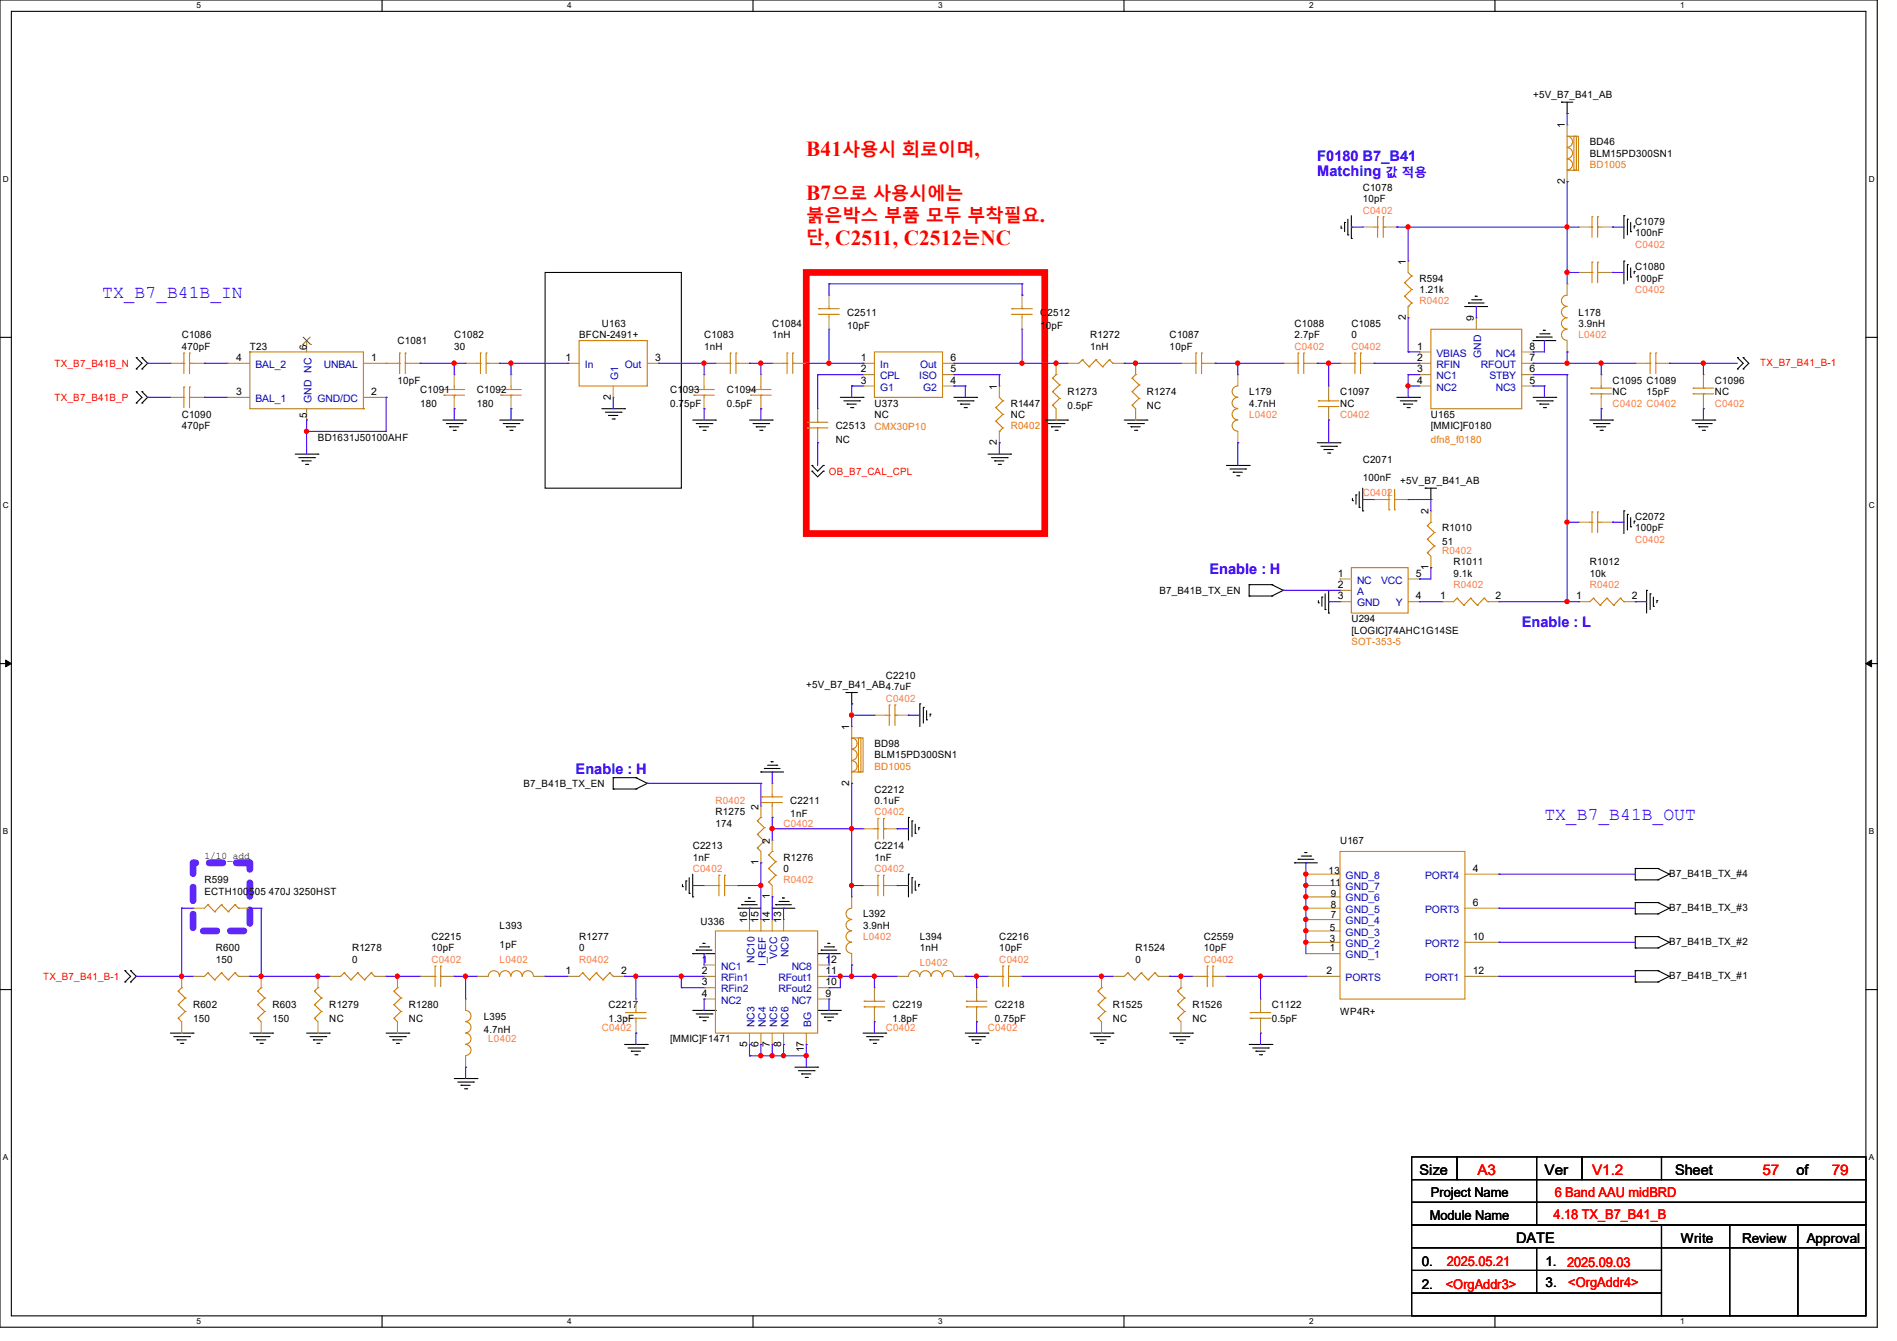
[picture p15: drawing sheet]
<svg xmlns="http://www.w3.org/2000/svg" width="297mm" height="210mm" viewBox="0 0 297 210" stroke-linecap="round" stroke-linejoin="round" font-family="sans-serif">
<defs><g id="words">
<g font-size="3.3" fill="#f00">
<text x="126.2" y="24.4">B41</text>
<text x="152.6" y="24.4">,</text>
<text x="126.2" y="31.4">B7</text>
<text x="162.8" y="34.8">.</text>
<text x="129.1" y="38.3">, C2511, C2512</text>
<text x="153.5" y="38.3">NC</text>
</g>
<g font-size="2.8" fill="#f00">
<text x="131.9" y="24.4">사용시 회로이며</text>
<text x="126.2" y="34.8">붉은박스 부품 모두 부착필요</text>
<text x="130.2" y="31.3">으로 사용시에는</text>
<text x="126.2" y="38.3">단</text>
<text x="150.7" y="38.3">는</text>
</g>
<g font-size="2.8" fill="#00f">
<text x="16" y="46.7">TX_B7_B41B_IN</text>
<text x="241.8" y="128.5">TX_B7_B41B_OUT</text>
</g>
<g font-size="2.3" fill="#00f">
<text x="206.2" y="25.2">F0180 B7_B41</text>
<text x="206.2" y="27.6">Matching</text>
<text x="189.4" y="90">Enable : H</text>
<text x="238.3" y="98.1">Enable : L</text>
<text x="90.1" y="121.2">Enable : H</text>
</g>
<g font-size="2.3">
<text x="222.2" y="184">Size</text>
<text x="241.8" y="184">Ver</text>
<text x="262.3" y="184">Sheet</text>
<text x="281.3" y="184">of</text>
<text x="237.4" y="194.6">DATE</text>
</g>
<g font-size="2.3" fill="#f00">
<text x="231.3" y="184">A3</text>
<text x="249.3" y="184">V1.2</text>
<text x="275.9" y="184">57</text>
<text x="286.8" y="184">79</text>
</g>
<g font-size="2.1">
<text x="223.9" y="191.1">Module Name</text>
<text x="224" y="187.4">Project Name</text>
<text x="263.1" y="194.7">Write</text>
<text x="272.7" y="194.7">Review</text>
<text x="282.9" y="194.7">Approval</text>
<text x="222.6" y="198.2">0.</text>
<text x="222.6" y="201.8">2.</text>
<text x="242" y="198.2">1.</text>
<text x="242" y="201.6">3.</text>
</g>
<g font-size="2.1" fill="#f00">
<text x="243.2" y="191">4.18 TX_B7_B41_B</text>
<text x="243.4" y="187.4">6 Band AAU midBRD</text>
<text x="226.4" y="201.8">&lt;OrgAddr3&gt;</text>
<text x="226.5" y="198.2">2025.05.21</text>
<text x="245.4" y="198.4">2025.09.03</text>
<text x="245.5" y="201.6">&lt;OrgAddr4&gt;</text>
</g>
<text font-size="1.9" fill="#00f" x="216.9" y="27.6">값 적용</text>
<g font-size="1.6">
<text x="240" y="15.3">+5V_B7_B41_AB</text>
<text x="245" y="20.1" transform="rotate(-90 245 20.1)">1</text>
<text x="248.9" y="22.8">BD46</text>
<text x="213.4" y="29.9">C1078</text>
<text x="245" y="28.8" transform="rotate(-90 245 28.8)">2</text>
<text x="248.9" y="24.6">BLM15PD300SN1</text>
<text x="213.4" y="31.7">10pF</text>
<text x="256" y="35.2">C1079</text>
<text x="220.1" y="41.4" transform="rotate(-90 220.1 41.4)">1</text>
<text x="256" y="37">100nF</text>
<text x="222.2" y="44.1">R594</text>
<text x="222.2" y="45.9">1.21k</text>
<text x="256" y="42.3">C1080</text>
<text x="256" y="44.1">100pF</text>
<text x="28.4" y="53">C1086</text>
<text x="62.2" y="53.9">C1081</text>
<text x="71.1" y="53">C1082</text>
<text x="90.7" y="53">BFCN-2491+</text>
<text x="94.2" y="51.2">U163</text>
<text x="110.2" y="53">C1083</text>
<text x="120.9" y="51.2">C1084</text>
<text x="120.9" y="53">1nH</text>
<text x="132.6" y="49.4">C2511</text>
<text x="132.6" y="51.6">10pF</text>
<text x="162.9" y="49.4">C2512</text>
<text x="162.9" y="51.6">10pF</text>
<text x="170.7" y="53">R1272</text>
<text x="183.1" y="53">C1087</text>
<text x="202.7" y="51.2">C1088</text>
<text x="202.7" y="53">2.7pF</text>
<text x="211.6" y="51.2">C1085</text>
<text x="211.6" y="53">0</text>
<text x="220.1" y="50.1" transform="rotate(-90 220.1 50.1)">2</text>
<text x="230.8" y="50.3" transform="rotate(-90 230.8 50.3)">9</text>
<text x="247.1" y="49.4">L178</text>
<text x="247.1" y="51.2">3.9nH</text>
<text x="28.4" y="54.8">470pF</text>
<text x="37" y="56.5">4</text>
<text x="39.1" y="54.8">T23</text>
<text x="48" y="54.8" transform="rotate(-90 48 54.8)">6</text>
<text x="58.1" y="56.5">1</text>
<text x="71.1" y="54.8">30</text>
<text x="88.6" y="56.5">1</text>
<text x="102.6" y="56.5">3</text>
<text x="110.2" y="54.8">1nH</text>
<text x="134.8" y="56.5">1</text>
<text x="134.8" y="58.3">2</text>
<text x="148.8" y="58.3">5</text>
<text x="148.8" y="56.5">6</text>
<text x="170.7" y="54.8">1nH</text>
<text x="183.1" y="54.8">10pF</text>
<text x="221.9" y="54.7">1</text>
<text x="221.9" y="56.5">2</text>
<text x="221.9" y="58.3">3</text>
<text x="239.5" y="58.3">6</text>
<text x="239.5" y="56.5">7</text>
<text x="239.5" y="54.7">8</text>
<text x="28.4" y="65.4">C1090</text>
<text x="37" y="61.8">3</text>
<text x="48" y="65.4" transform="rotate(-90 48 65.4)">5</text>
<text x="58.1" y="61.8">2</text>
<text x="62.2" y="60.1">10pF</text>
<text x="65.8" y="61.6">C1091</text>
<text x="65.8" y="63.7">180</text>
<text x="74.7" y="61.6">C1092</text>
<text x="74.7" y="63.7">180</text>
<text x="95.6" y="62.6" transform="rotate(-90 95.6 62.6)">2</text>
<text x="104.9" y="61.6">C1093</text>
<text x="104.9" y="63.7">0.75pF</text>
<text x="113.8" y="61.6">C1094</text>
<text x="113.8" y="63.7">0.5pF</text>
<text x="134.8" y="60.1">3</text>
<text x="136.9" y="63.7">U373</text>
<text x="136.9" y="65.4">NC</text>
<text x="148.8" y="60.1">4</text>
<text x="156.1" y="61" transform="rotate(-90 156.1 61)">1</text>
<text x="158.2" y="63.7">R1447</text>
<text x="158.2" y="65.4">NC</text>
<text x="167.1" y="61.9">R1273</text>
<text x="167.1" y="64">0.5pF</text>
<text x="179.6" y="61.9">R1274</text>
<text x="179.6" y="64">NC</text>
<text x="195.6" y="61.9">L179</text>
<text x="195.6" y="63.7">4.7nH</text>
<text x="209.8" y="61.9">C1097</text>
<text x="209.8" y="63.7">NC</text>
<text x="221.9" y="60.1">4</text>
<text x="224" y="65.4">U165</text>
<text x="239.5" y="60.1">5</text>
<text x="252.5" y="60.1">C1095 C1089</text>
<text x="252.5" y="61.9">NC</text>
<text x="257.8" y="61.9">15pF</text>
<text x="268.5" y="60.1">C1096</text>
<text x="268.5" y="61.9">NC</text>
<text x="28.4" y="67.2">470pF</text>
<text x="49.8" y="69">BD1631J50100AHF</text>
<text x="130.9" y="67.2">C2513</text>
<text x="130.9" y="69.3">NC</text>
<text x="156.1" y="69.7" transform="rotate(-90 156.1 69.7)">2</text>
<text x="224" y="67.2">[MMIC]F0180</text>
<text x="213.4" y="72.6">C2071</text>
<text x="213.4" y="75.4">100nF</text>
<text x="219.2" y="75.8">+5V_B7_B41_AB</text>
<text x="223.7" y="80.6" transform="rotate(-90 223.7 80.6)">2</text>
<text x="225.8" y="83.2">R1010</text>
<text x="256" y="81.4">C2072</text>
<text x="256" y="83.2">100pF</text>
<text x="223.7" y="89.2" transform="rotate(-90 223.7 89.2)">1</text>
<text x="225.8" y="85.3">51</text>
<text x="227.6" y="88.6">R1011</text>
<text x="248.9" y="88.6">R1012</text>
<text x="181.5" y="93">B7_B41B_TX_EN</text>
<text x="209.5" y="90.3">1</text>
<text x="209.5" y="92.1">2</text>
<text x="209.5" y="93.9">3</text>
<text x="221.7" y="93.9">4</text>
<text x="221.7" y="90.3">5</text>
<text x="225.5" y="93.9">1</text>
<text x="227.6" y="90.3">9.1k</text>
<text x="234.1" y="93.9">2</text>
<text x="246.8" y="93.9">1</text>
<text x="248.9" y="90.3">10k</text>
<text x="255.5" y="93.9">2</text>
<text x="211.6" y="97.4">U294</text>
<text x="211.6" y="99.2">[LOGIC]74AHC1G14SE</text>
<text x="126.2" y="107.8">+5V_B7_B41_AB4.7uF</text>
<text x="138.7" y="106.3">C2210</text>
<text x="133" y="114.3" transform="rotate(-90 133 114.3)">1</text>
<text x="136.9" y="117">BD98</text>
<text x="136.9" y="118.8">BLM15PD300SN1</text>
<text x="82" y="123.2">B7_B41B_TX_EN</text>
<text x="123.7" y="125.9">C2211</text>
<text x="133" y="123" transform="rotate(-90 133 123)">2</text>
<text x="136.9" y="124.1">C2212</text>
<text x="136.9" y="125.9">0.1uF</text>
<text x="112" y="127.7">R1275</text>
<text x="112" y="129.5">174</text>
<text x="118.7" y="126.8" transform="rotate(-90 118.7 126.8)">2</text>
<text x="123.7" y="128">1nF</text>
<text x="32" y="134.6">1/10_add</text>
<text x="108.5" y="133">C2213</text>
<text x="108.5" y="134.8">1nF</text>
<text x="118.7" y="135.5" transform="rotate(-90 118.7 135.5)">1</text>
<text x="120.5" y="132.1" transform="rotate(-90 120.5 132.1)">2</text>
<text x="122.7" y="134.8">R1276</text>
<text x="122.7" y="136.6">0</text>
<text x="136.9" y="133">C2214</text>
<text x="136.9" y="134.8">1nF</text>
<text x="208" y="136.9">13</text>
<text x="209.8" y="132.1">U167</text>
<text x="230.6" y="136.5">4</text>
<text x="261.4" y="137.3">B7_B41B_TX_#4</text>
<text x="32" y="138.3">R599</text>
<text x="32" y="140.1">ECTH100505 470J 3250HST</text>
<text x="120.5" y="140.8" transform="rotate(-90 120.5 140.8)">1</text>
<text x="135.1" y="143.7">L392</text>
<text x="208.2" y="138.7">11</text>
<text x="208.4" y="143.8">7</text>
<text x="208.4" y="142.2">8</text>
<text x="208.4" y="140.5">9</text>
<text x="230.6" y="141.9">6</text>
<text x="261.4" y="142.6">B7_B41B_TX_#3</text>
<text x="33.8" y="149">R600</text>
<text x="55.1" y="149">R1278</text>
<text x="67.6" y="147.2">C2215</text>
<text x="67.6" y="149">10pF</text>
<text x="78.2" y="145.5">L393</text>
<text x="78.2" y="148.5">1pF</text>
<text x="90.7" y="147.2">R1277</text>
<text x="90.7" y="149">0</text>
<text x="109.7" y="144.9">U336</text>
<text x="117" y="144.6" transform="rotate(-90 117 144.6)">16</text>
<text x="118.7" y="144.6" transform="rotate(-90 118.7 144.6)">15</text>
<text x="120.5" y="144.6" transform="rotate(-90 120.5 144.6)">14</text>
<text x="122.3" y="144.6" transform="rotate(-90 122.3 144.6)">13</text>
<text x="135.1" y="145.5">3.9nH</text>
<text x="144" y="147.2">L394</text>
<text x="144" y="149">1nH</text>
<text x="156.5" y="147.2">C2216</text>
<text x="156.5" y="149">10pF</text>
<text x="177.8" y="149">R1524</text>
<text x="188.5" y="147.2">C2559</text>
<text x="188.5" y="149">10pF</text>
<text x="208.2" y="149">1</text>
<text x="208.2" y="147.6">3</text>
<text x="208.2" y="145.8">5</text>
<text x="230.6" y="147.2">10</text>
<text x="261.4" y="148">B7_B41B_TX_#2</text>
<text x="33.8" y="150.8">150</text>
<text x="55.1" y="150.8">0</text>
<text x="88.6" y="152.5">1</text>
<text x="97.2" y="152.5">2</text>
<text x="109.9" y="150.8">1</text>
<text x="109.9" y="152.5">2</text>
<text x="109.9" y="154.3">3</text>
<text x="129.2" y="152.5">11</text>
<text x="129.2" y="154.3">10</text>
<text x="129.2" y="150.8">12</text>
<text x="177.8" y="150.8">0</text>
<text x="207.7" y="152.5">2</text>
<text x="230.6" y="152.5">12</text>
<text x="261.4" y="153.3">B7_B41B_TX_#1</text>
<text x="30.2" y="157.9">R602</text>
<text x="30.2" y="160">150</text>
<text x="42.7" y="157.9">R603</text>
<text x="42.7" y="160">150</text>
<text x="51.6" y="157.9">R1279</text>
<text x="51.6" y="160">NC</text>
<text x="64" y="157.9">R1280</text>
<text x="64" y="160">NC</text>
<text x="75.7" y="159.7">L395</text>
<text x="75.7" y="161.8">4.7nH</text>
<text x="95.3" y="157.9">C2217</text>
<text x="95.3" y="160">1.3pF</text>
<text x="109.9" y="156.1">4</text>
<text x="129.2" y="156.1">9</text>
<text x="139.7" y="157.9">C2219</text>
<text x="139.7" y="160">1.8pF</text>
<text x="155.7" y="157.9">C2218</text>
<text x="155.7" y="160">0.75pF</text>
<text x="174.2" y="157.9">R1525</text>
<text x="174.2" y="160">NC</text>
<text x="186.7" y="157.9">R1526</text>
<text x="186.7" y="160">NC</text>
<text x="199.1" y="157.9">C1122</text>
<text x="199.1" y="160">0.5pF</text>
<text x="209.8" y="159">WP4R+</text>
<text x="104.9" y="163.2">[MMIC]F1471</text>
<text x="117" y="163.9" transform="rotate(-90 117 163.9)">5</text>
<text x="118.7" y="163.9" transform="rotate(-90 118.7 163.9)">6</text>
<text x="120.5" y="163.9" transform="rotate(-90 120.5 163.9)">7</text>
<text x="122.3" y="163.9" transform="rotate(-90 122.3 163.9)">8</text>
<text x="125.9" y="164.8" transform="rotate(-90 125.9 164.8)">17</text>
</g>
<g font-size="1.6" fill="#ff8000">
<text x="248.9" y="26.3">BD1005</text>
<text x="136.9" y="67.4">CMX30P10</text>
<text x="158.2" y="67.2">R0402</text>
<text x="224" y="69.3">dfn8_f0180</text>
<text x="211.6" y="101">SOT-353-5</text>
<text x="136.9" y="120.6">BD1005</text>
</g>
<g font-size="1.6" fill="#ff8040">
<text x="213.4" y="33.4">C0402</text>
<text x="256" y="38.8">C0402</text>
<text x="222.2" y="47.7">R0402</text>
<text x="256" y="45.9">C0402</text>
<text x="247.1" y="53">L0402</text>
<text x="202.7" y="54.8">C0402</text>
<text x="211.6" y="54.8">C0402</text>
<text x="195.6" y="65.4">L0402</text>
<text x="209.8" y="65.4">C0402</text>
<text x="252.5" y="63.7">C0402 C0402</text>
<text x="268.5" y="63.7">C0402</text>
<text x="213.4" y="77.7">C0402</text>
<text x="225.8" y="86.8">R0402</text>
<text x="256" y="85">C0402</text>
<text x="227.6" y="92.1">R0402</text>
<text x="248.9" y="92.1">R0402</text>
<text x="138.7" y="109.9">C0402</text>
<text x="112" y="125.9">R0402</text>
<text x="122.7" y="129.5">C0402</text>
<text x="136.9" y="127.7">C0402</text>
<text x="108.5" y="136.6">C0402</text>
<text x="136.9" y="136.6">C0402</text>
<text x="122.7" y="138.3">R0402</text>
<text x="135.1" y="147.2">L0402</text>
<text x="67.6" y="150.8">C0402</text>
<text x="78.2" y="150.8">L0402</text>
<text x="90.7" y="150.8">R0402</text>
<text x="144" y="151.3">L0402</text>
<text x="156.5" y="150.8">C0402</text>
<text x="188.5" y="150.8">C0402</text>
<text x="94.2" y="161.5">C0402</text>
<text x="138.7" y="161.5">C0402</text>
<text x="154.7" y="161.5">C0402</text>
<text x="76.5" y="163.2">L0402</text>
</g>
<g font-size="1.6" fill="#f00">
<text x="8.6" y="57.4">TX_B7_B41B_N</text>
<text x="275.6" y="57.3">TX_B7_B41_B-1</text>
<text x="8.6" y="62.8">TX_B7_B41B_P</text>
<text x="129.8" y="74.3">OB_B7_CAL_CPL</text>
<text x="6.8" y="153.5">TX_B7_B41_B-1</text>
</g>
<g font-size="1.6" fill="#00c">
<text x="40" y="57.6">BAL_2</text>
<text x="50.7" y="57.6">UNBAL</text>
<text x="91.6" y="57.6">In</text>
<text x="96.8" y="59.6" transform="rotate(-90 96.8 59.6)">G1</text>
<text x="97.8" y="57.6">Out</text>
<text x="137.8" y="57.6">In</text>
<text x="137.8" y="59.4">CPL</text>
<text x="143.9" y="59.4">ISO</text>
<text x="144.1" y="57.6">Out</text>
<text x="224.9" y="55.8">VBIAS</text>
<text x="224.9" y="57.6">RFIN</text>
<text x="224.9" y="59.4">NC1</text>
<text x="231.9" y="57.6">RFOUT</text>
<text x="231.9" y="56.1" transform="rotate(-90 231.9 56.1)">GND</text>
<text x="233.2" y="59.4">STBY</text>
<text x="234.2" y="55.8">NC4</text>
<text x="40" y="63">BAL_1</text>
<text x="48.8" y="63.1" transform="rotate(-90 48.8 63.1)">GND NC</text>
<text x="49.7" y="63">GND/DC</text>
<text x="137.8" y="61.2">G1</text>
<text x="144.5" y="61.2">G2</text>
<text x="224.9" y="61.2">NC2</text>
<text x="234.2" y="61.2">NC3</text>
<text x="212.5" y="91.4">NC</text>
<text x="212.5" y="93.2">A</text>
<text x="212.5" y="95">GND</text>
<text x="216.2" y="91.4">VCC</text>
<text x="218.5" y="95">Y</text>
<text x="210.7" y="137.6">GND_8</text>
<text x="223.1" y="137.6">PORT4</text>
<text x="210.7" y="143">GND_5</text>
<text x="210.7" y="141.2">GND_6</text>
<text x="210.7" y="139.4">GND_7</text>
<text x="223.1" y="143">PORT3</text>
<text x="123.4" y="149.9" transform="rotate(-90 123.4 149.9)">NC9</text>
<text x="210.7" y="148.3">GND_2</text>
<text x="210.7" y="146.5">GND_3</text>
<text x="210.7" y="144.7">GND_4</text>
<text x="223.1" y="148.3">PORT2</text>
<text x="112.9" y="151.9">NC1</text>
<text x="112.9" y="153.6">RFin1</text>
<text x="112.9" y="155.4">RFin2</text>
<text x="118.1" y="150.8" transform="rotate(-90 118.1 150.8)">NC10</text>
<text x="119.9" y="151.3" transform="rotate(-90 119.9 151.3)">I_REF</text>
<text x="121.7" y="150.2" transform="rotate(-90 121.7 150.2)">VCC</text>
<text x="121.9" y="153.6">RFout1</text>
<text x="121.9" y="155.4">RFout2</text>
<text x="124" y="151.9">NC8</text>
<text x="210.7" y="150.1">GND_1</text>
<text x="210.7" y="153.6">PORTS</text>
<text x="223.1" y="153.6">PORT1</text>
<text x="112.9" y="157.2">NC2</text>
<text x="118.1" y="160.9" transform="rotate(-90 118.1 160.9)">NC3</text>
<text x="119.9" y="160.9" transform="rotate(-90 119.9 160.9)">NC4</text>
<text x="121.7" y="160.9" transform="rotate(-90 121.7 160.9)">NC5</text>
<text x="123.4" y="160.9" transform="rotate(-90 123.4 160.9)">NC6</text>
<text x="124" y="157.2">NC7</text>
<text x="127" y="160.9" transform="rotate(-90 127 160.9)">BG</text>
</g>
<g font-size="1.3">
<text x="30.8" y="1.3">5</text>
<text x="88.8" y="1.3">4</text>
<text x="146.9" y="1.3">3</text>
<text x="205" y="1.3">2</text>
<text x="263.1" y="1.3">1</text>
<text x=".5" y="28.4">D</text>
<text x="292.6" y="28.4">D</text>
<text x=".5" y="79.5">C</text>
<text x="292.6" y="79.5">C</text>
<text x=".5" y="130.6">B</text>
<text x="292.6" y="130.6">B</text>
<text x=".5" y="181.7">A</text>
<text x="292.6" y="181.7">A</text>
<text x="30.8" y="207.4">5</text>
<text x="88.8" y="207.4">4</text>
<text x="146.9" y="207.4">3</text>
<text x="205" y="207.4">2</text>
<text x="263.1" y="207.4">1</text>
</g>
</g></defs>
<path d="M0 0h293.9v207.9h-293.9zM1.8 1.8h290.3v204.3h-290.3z" fill="none" stroke="#000" stroke-width=".17"/>
<g fill="#fff">
<path d="M30.8 .2h.7v1.4h-.7z"/>
<path d="M30.8 206.2h.7v1.4h-.7z"/>
</g>
<path d="M59.8 0v1.8M59.8 206.1v1.8" fill="none" stroke="#000" stroke-width=".17"/>
<g fill="#fff">
<path d="M88.8 .2h.7v1.4h-.7z"/>
<path d="M88.8 206.2h.7v1.4h-.7z"/>
</g>
<path d="M117.9 0v1.8M117.9 206.1v1.8" fill="none" stroke="#000" stroke-width=".17"/>
<g fill="#fff">
<path d="M146.9 .2h.7v1.4h-.7z"/>
<path d="M146.9 206.2h.7v1.4h-.7z"/>
</g>
<path d="M176 0v1.8M176 206.1v1.8" fill="none" stroke="#000" stroke-width=".17"/>
<g fill="#fff">
<path d="M205 .2h.7v1.4h-.7z"/>
<path d="M205 206.2h.7v1.4h-.7z"/>
</g>
<path d="M234.1 0v1.8M234.1 206.1v1.8" fill="none" stroke="#000" stroke-width=".17"/>
<g fill="#fff">
<path d="M263.1 .2h.6v1.4h-.6z"/>
<path d="M263.1 206.2h.6v1.4h-.6z"/>
<path d="M.5 27.3h.9v1.4h-.9z"/>
<path d="M292.6 27.3h.9v1.4h-.9z"/>
<path d="M.5 78.4h.9v1.4h-.9z"/>
<path d="M292.6 78.4h.9v1.4h-.9z"/>
</g>
<path d="M0 52.8h1.8M292.1 52.8h1.8" fill="none" stroke="#000" stroke-width=".17"/>
<g fill="#fff">
<path d="M.5 129.5h.8v1.4h-.8z"/>
<path d="M292.6 129.5h.8v1.4h-.8z"/>
</g>
<path d="M0 103.9h1.8M292.1 103.9h1.8" fill="none" stroke="#000" stroke-width=".17"/>
<path d="M.9 103.4l.9 .5-.9 .5zM292.1 103.9l.9-.5v1z" fill="#000" stroke="#000" stroke-width=".16"/>
<g fill="#fff">
<path d="M.5 180.5h.8v1.4h-.8z"/>
<path d="M292.6 180.5h.8v1.4h-.8z"/>
</g>
<g fill="none" stroke="#000" stroke-width=".17">
<path d="M244.5 16h.1M244.5 16h1.8M245.4 17.8h.1M245.4 16v1.8M210 35.7h.1M210 35.4v.3M210.5 34.8h.1M210.5 34.8v1.5M211 36.8h.1M211 34.3v2.5M211.6 37.3h.1M211.6 33.8v3.5"/>
<path d="M254.3 33.8h.1M254.3 33.8v3.5M254.8 34.3h.1M254.8 34.3v2.5M255.3 36.3h.1M255.3 34.8v1.5M255.9 35.4h.1M255.9 35.4v.3M21.3 57.8h.1M21.3 56h.1M21.3 56l.9 .9-.9 .9M22.2 56h.1"/>
<path d="M22.2 57.8h.1M22.2 56l.9 .9-.9 .9M85.3 42.7h21.4v33.8h-21.4zM229.4 48h.1M229.4 48h3.5M229.9 47.5h.1M229.9 47.5h2.5M230.4 46.9h1.5M231 46.4h.1M231 46.4h.3M231.9 46.9h.1M240 53.3h.1"/>
<path d="M240 53.3h3.6M240.6 52.8h.1M240.6 52.8h2.4M241.1 52.3h1.4M241.6 51.7h.1M241.6 51.7h.4M242.5 52.3h.1M254.3 40.9h.1M254.3 40.9v3.5M254.8 41.4h.1M254.8 41.4v2.5M255.3 43.4h.1"/>
<path d="M255.3 42v1.4M255.9 42.5h.1M255.9 42.5v.3M272 57.8h.1M272 56h.1M272 56l.9 .9-.9 .9M272.9 57.8h.1M272.9 56h.1M272.9 56l.9 .9-.9 .9M21.3 63.1h.1M21.3 61.3h.1M21.3 61.3l.9 .9-.9 .9"/>
<path d="M22.2 61.3h.1M22.2 63.1h.1M22.2 61.3l.9 .9-.9 .9M46.2 71.1h3.6M46.8 71.7h2.4M47.3 72.2h.1M47.3 72.2h1.4M47.8 72.7h.4M48.2 72.7h.1M49.2 71.7h.1M49.8 71.1h.1M69.3 65.8h3.6"/>
<path d="M69.9 66.3h2.4M70.4 66.8h.1M70.4 66.8h1.4M71 67.4h.3M71.3 67.4h.1M72.3 66.3h.1M72.9 65.8h.1M78.2 65.8h3.6M78.8 66.3h2.4M79.3 66.8h.1M79.3 66.8h1.4M79.8 67.4h.4"/>
<path d="M80.2 67.4h.1M81.2 66.3h.1M81.8 65.8h.1M94.2 64h3.6M94.8 64.6h2.4M95.3 65.1h.1M95.3 65.1h1.4M95.8 65.6h.4M96.2 65.6h.1M97.2 64.6h.1M97.8 64h.1M108.5 65.8h3.5"/>
<path d="M109 66.3h2.5M109.5 66.8h.1M109.5 66.8h1.5M110.1 67.4h.3M110.4 67.4h.1M111.5 66.3h.1M112 65.8h.1M117.3 65.8h3.6M117.9 66.3h2.5M118.4 66.8h.1M118.4 66.8h1.4M119 67.4h.3"/>
<path d="M119.3 67.4h.1M120.4 66.3h.1M120.9 65.8h.1M127.1 73.8h.1M127.1 72.9h.1M127.1 73.8l.9 .9 .9-.9M127.1 72.9l.9 .9 .9-.9M128.9 73.8h.1M128.9 72.9h.1M131.6 62.2h3.5M132.1 62.8h2.5M132.6 63.3h.1"/>
<path d="M132.6 63.3h1.5M133.2 63.8h.3M133.5 63.8h.1M134.6 62.8h.1M135.1 62.2h.1M149.4 62.2h3.5M149.9 62.8h2.5M150.4 63.3h.1M150.4 63.3h1.4M151 63.8h.3M151.3 63.8h.1M152.4 62.8h.1"/>
<path d="M152.9 62.2h.1M154.7 71.1h3.5M155.2 71.7h2.5M155.7 72.2h.1M155.7 72.2h1.5M156.3 72.7h.3M156.6 72.7h.1M157.7 71.7h.1M158.2 71.1h.1M163.6 65.8h3.5M164.1 66.3h2.5M164.6 66.8h.1"/>
<path d="M164.6 66.8h1.5M165.2 67.4h.3M165.5 67.4h.1M166.6 66.3h.1M167.1 65.8h.1M176 65.8h3.6M176.6 66.3h2.4M177.1 66.8h.1M177.1 66.8h1.4M177.6 67.4h.4M178 67.4h.1M179 66.3h.1"/>
<path d="M179.6 65.8h.1M192 72.9h3.6M192.6 73.4h2.4M193.1 74h.1M193.1 74h1.4M193.6 74.5h.4M194 74.5h.1M195 73.4h.1M195.6 72.9h.1M206.2 69.3h3.6M206.8 69.9h2.5M207.3 70.4h.1"/>
<path d="M207.3 70.4h1.4M207.9 71h.3M208.2 71h.1M209.3 69.9h.1M209.8 69.3h.1M211.8 78.4h.1M211.8 78.1v.3M212.3 77.5h.1M212.3 77.5v1.5M212.8 79.5h.1M212.8 77v2.5M213.4 76.5v3.5"/>
<path d="M218.7 62.2h3.5M219.2 62.8h2.5M219.8 63.3h.1M219.8 63.3h1.4M220.3 63.8h.3M220.6 63.8h.1M221.7 62.8h.1M222.2 62.2h.1M223.1 76.5h.1M223.1 76.5h1.8M224 78.2h.1M224 76.5v1.7"/>
<path d="M240 62.2h3.6M240.6 62.8h2.4M241.1 63.3h.1M241.1 63.3h1.4M241.6 63.8h.4M242 63.8h.1M243 62.8h.1M243.6 62.2h.1M248.9 65.8h3.6M249.5 66.3h2.4M250 66.8h.1M250 66.8h1.4"/>
<path d="M250.5 67.4h.4M250.9 67.4h.1M251.9 66.3h.1M252.5 65.8h.1M264.9 65.8h3.6M265.5 66.3h2.4M266 66.8h.1M266 66.8h1.4M266.5 67.4h.4M266.9 67.4h.1M267.9 66.3h.1M268.5 65.8h.1"/>
<path d="M195.6 93.3h.1M195.6 91.6h.1M195.6 91.6h3.5M195.6 93.3h3.5M195.6 91.6v1.7M199.1 91.6h.1M199.1 93.3h.1M199.1 91.6l1.8 .9M200.9 92.5h.1M200.9 92.5l-1.8 .8M206.4 94.4h.1M206.4 94.1v.3"/>
<path d="M207 93.5h.1M207 93.5v1.5M207.5 95.5h.1M207.5 93v2.5M208 96h.1M208 92.5v3.5M213.4 80h.1M254.3 80h.1M254.3 80v3.6M254.8 80.6h.1M254.8 80.6v2.4M255.3 82.5h.1"/>
<path d="M255.3 81.1v1.4M255.9 81.6h.1M255.9 81.6v.4M257.8 92.5h.1M257.8 92.5v3.5M258.4 93h.1M258.4 93v2.5M258.9 95h.1M258.9 93.5v1.5M259.4 94.1h.1M259.4 94.1v.3M120.2 119.8h1.4"/>
<path d="M120.7 119.3h.1M120.7 119.3h.4M121.6 119.8h.1M132.5 108.5h.1M132.5 108.5h1.7M133.3 110.2h.1M133.3 108.5v1.7M144 110.2h.1M144 110.2v3.6M144.6 110.8h.1M144.6 110.8v2.4M145.1 112.7h.1"/>
<path d="M145.1 111.3v1.4M145.6 111.8h.1M145.6 111.8v.4M96 123.6h.1M96 121.8h.1M96 121.8h3.6M96 123.6h3.6M96 121.8v1.8M99.6 121.8h.1M99.6 123.6h.1M99.6 121.8l1.7 .9M101.3 122.7h.1"/>
<path d="M101.3 122.7l-1.7 .9M106.8 138.9h.1M106.8 138.5v.4M107.4 138h.1M107.4 138v1.4M107.9 139.9h.1M107.9 137.5v2.4M108.5 136.9v3.6M119.1 120.9h.1M119.1 120.9h3.6M119.7 120.4h.1M119.7 120.4h2.4"/>
<path d="M142.2 128h.1M142.2 136.9h.1M142.2 128v3.6M142.2 136.9v3.6M142.8 128.6h.1M142.8 137.5h.1M142.8 128.6v2.4M142.8 137.5v2.4M143.3 130.5h.1M143.3 139.4h.1M143.3 129.1v1.4M143.3 138v1.4"/>
<path d="M143.8 129.6h.1M143.8 138.5h.1M143.8 129.6v.4M143.8 138.5v.4M202.7 135.1h.1M202.7 135.1h3.5M203.2 134.6h.1M203.2 134.6h2.5M203.8 134.1h1.4M204.3 133.5h.1M204.3 133.5h.3M205.2 134.1h.1"/>
<path d="M256 137.8h.1M256 136h.1M256 136v1.8M256 136h3.6M256 137.8h3.6M259.6 136h.1M259.6 137.8h.1M259.6 136l1.8 .9M261.4 136.9h.1M261.4 136.9l-1.8 .9M0 155h1.8M19.6 153.8h.1"/>
<path d="M19.6 152h.1M19.6 152l.8 .9-.8 .9M20.4 152h.1M20.4 153.8h.1M20.4 152l.9 .9-.9 .9M108.5 140.5h.1M108.5 149.4h.1M108.5 149.4h3.5M108.5 158.2h3.5M109 148.8h.1M109 148.8h2.5M109 158.8h2.5"/>
<path d="M109.5 159.3h.1M109.5 148.3h1.5M109.5 159.3h1.5M110.1 147.7h.1M110.1 147.7h.3M110.1 159.9h.3M110.4 159.9h.1M111 148.3h.1M111.5 158.8h.1M112 158.2h.1M115.6 142.2h.1M115.6 142.2h3.5"/>
<path d="M116.1 141.7h.1M116.1 141.7h2.5M116.6 141.2h1.5M117.2 140.6h.1M117.2 140.6h.3M118.1 141.2h.1M120.9 142.2h.1M120.9 142.2h3.6M121.5 141.7h.1M121.5 141.7h2.4M122 141.2h1.4M122.5 140.6h.1"/>
<path d="M122.5 140.6h.4M123.4 141.2h.1M128 149.4h.1M128 149.4h3.6M128 158.2h3.6M128.6 148.8h.1M128.6 148.8h2.4M128.6 158.8h2.4M129.1 159.3h.1M129.1 148.3h1.4M129.1 159.3h1.4M129.6 147.7h.1"/>
<path d="M129.6 147.7h.4M129.6 159.9h.4M130 159.9h.1M130.5 148.3h.1M131 158.8h.1M131.6 158.2h.1M256 153.8h.1M256 152h.1M256 148.5h.1M256 146.7h.1M256 143.1h.1M256 141.4h.1"/>
<path d="M256 152h3.6M256 153.8h3.6M256 141.4v1.7M256 146.7v1.8M256 152v1.8M256 146.7h3.6M256 148.5h3.6M256 141.4h3.6M256 143.1h3.6M259.6 152h.1M259.6 153.8h.1M259.6 146.7h.1"/>
<path d="M259.6 148.5h.1M259.6 141.4h.1M259.6 143.1h.1M259.6 152l1.8 .9M259.6 146.7l1.8 .9M259.6 141.4l1.8 .8M261.4 152.9h.1M261.4 147.6h.1M261.4 142.2h.1M261.4 152.9l-1.8 .9M261.4 147.6l-1.8 .9M261.4 142.2l-1.8 .9"/>
<path d="M292.1 155h1.8M26.7 161.8h3.5M27.2 162.3h2.5M27.7 162.9h.1M27.7 162.9h1.5M28.3 163.4h.3M28.6 163.4h.1M29.7 162.3h.1M30.2 161.8h.1M39.1 161.8h3.6M39.7 162.3h2.4M40.2 162.9h.1"/>
<path d="M40.2 162.9h1.4M40.7 163.4h.4M41.1 163.4h.1M42.1 162.3h.1M42.7 161.8h.1M48 161.8h3.6M48.6 162.3h2.4M49.1 162.9h.1M49.1 162.9h1.4M49.6 163.4h.4M50 163.4h.1M51 162.3h.1"/>
<path d="M51.6 161.8h.1M60.5 161.8h3.5M61 162.3h2.5M61.5 162.9h.1M61.5 162.9h1.4M62.1 163.4h.3M62.4 163.4h.1M63.5 162.3h.1M64 161.8h.1M71.1 168.9h3.6M71.7 169.5h2.4M72.2 170h.1"/>
<path d="M72.2 170h1.4M72.7 170.5h.4M73.1 170.5h.1M74.1 169.5h.1M74.7 168.9h.1M97.8 163.6h3.5M98.3 164.1h2.5M98.8 164.6h.1M98.8 164.6h1.5M99.4 165.2h.3M99.7 165.2h.1M100.8 164.1h.1"/>
<path d="M101.3 163.6h.1M124.5 167.1h3.5M125 167.7h2.5M125.5 168.2h.1M125.5 168.2h1.5M126.1 168.7h.3M126.4 168.7h.1M127.5 167.7h.1M128 167.1h.1M135.1 161.8h3.6M135.7 162.3h2.4M136.2 162.9h.1"/>
<path d="M136.2 162.9h1.4M136.7 163.4h.4M137.1 163.4h.1M138.1 162.3h.1M138.7 161.8h.1M151.1 161.8h3.6M151.7 162.3h2.4M152.2 162.9h.1M152.2 162.9h1.4M152.7 163.4h.4M153.1 163.4h.1M154.1 162.3h.1"/>
<path d="M154.7 161.8h.1M170.7 161.8h3.5M171.2 162.3h2.5M171.7 162.9h.1M171.7 162.9h1.5M172.3 163.4h.3M172.6 163.4h.1M173.7 162.3h.1M174.2 161.8h.1M183.1 161.8h3.6M183.7 162.3h2.4M184.2 162.9h.1"/>
<path d="M184.2 162.9h1.4M184.7 163.4h.4M185.1 163.4h.1M186.1 162.3h.1M186.7 161.8h.1M195.6 163.6h3.5M196.1 164.1h2.5M196.6 164.6h.1M196.6 164.6h1.5M197.2 165.2h.3M197.5 165.2h.1M198.6 164.1h.1"/>
<path d="M199.1 163.6h.1M221 188.3h19.6v3.6h-19.6zM221 195.4h19.6v3.6h-19.6zM221 181.2h7.1v3.5h-7.1zM221 191.9h39.1v3.5h-39.1zM221 184.7h19.6v3.6h-19.6zM221 199h19.6v3.5h-19.6zM228.1 181.2h12.5v3.5h-12.5zM240.6 188.3h51.5v3.6h-51.5zM240.6 195.4h19.5v3.6h-19.5zM240.6 181.2h7.1v3.5h-7.1zM240.6 184.7h51.5v3.6h-51.5z"/>
<path d="M240.6 199h19.5v3.5h-19.5zM247.7 181.2h12.4v3.5h-12.4zM260.1 195.4h10.7v10.7h-10.7zM260.1 191.9h10.7v3.5h-10.7zM260.1 181.2h32v3.5h-32zM270.8 195.4h10.7v10.7h-10.7zM270.8 191.9h10.7v3.5h-10.7zM281.5 195.4h10.6v10.7h-10.6zM281.5 191.9h10.6v3.5h-10.6zM221 202.5h39.1v3.6h-39.1z"/>
</g>
<path d="M30.2 135.1h8.9v10.7h-8.9z" fill="none" stroke="#8000ff" stroke-width="1.1" stroke-dasharray="2.1"/>
<path d="M126.2 42.7h37.4v40.9h-37.4z" fill="none" stroke="#f00" stroke-width="1.1"/>
<g fill="none" stroke="#cc8006" stroke-width=".17">
<path d="M215.1 35.6h.6M215.7 34h.1M215.7 35.6h.1M215.7 34v3.2M216.6 35.6h.1M216.6 34h.1M216.6 35.6h.3M216.6 34v3.2M245.4 21.3h1.7v5.4h-1.7zM245.4 21.3a.87 .87 0 0 1 .8 .9 .87 .87 0 0 1-.8 .9M245.4 23.1a.87 .87 0 0 1 .8 .9 .87 .87 0 0 1-.8 .8M245.4 24.9a.87 .87 0 0 1 .8 .9 .87 .87 0 0 1-.8 .8"/>
<path d="M246.4 21.3h.4v5.4h-.4zM248.9 35.6h.4M249.3 35.6h.1M249.3 34h.1M249.3 34v3.2M250.1 34h.1M250.1 35.6h.1M250.1 35.6h.6M250.1 34v3.2M28.4 56.9h.4M28.8 56.9h.1M28.8 55.3h.1"/>
<path d="M28.8 55.3v3.2M29.7 55.3h.1M29.7 56.9h.1M29.7 56.9h.5M29.7 55.3v3.2M39.1 55.1h.1M39.1 55.1h17.8v8.9M39.1 55.1v8.9h17.8M62.2 56.9h.4M62.6 56.9h.1M62.6 55.3h.1M62.6 55.3v3.2"/>
<path d="M63.5 55.3h.1M63.5 56.9h.1M63.5 56.9h.5M63.5 55.3v3.2M74.7 56.9h.5M75.2 55.3h.1M75.2 56.9h.1M75.2 55.3v3.2M76.1 56.9h.1M76.1 55.3h.1M76.1 56.9h.4M76.1 55.3v3.2"/>
<path d="M90.7 53.3h10.6v7.2h-10.6zM113.8 56.9h.5M114.3 55.3h.1M114.3 56.9h.1M114.3 55.3v3.2M115.2 56.9h.1M115.2 55.3h.1M115.2 56.9h.4M115.2 55.3v3.2M122.7 56.9h.5M123.2 55.3h.1M123.2 56.9h.1"/>
<path d="M123.2 55.3v3.2M124.1 56.9h.1M124.1 55.3h.1M124.1 56.9h.4M124.1 55.3v3.2M128.2 49.2h.1M128.2 48.3h.1M128.2 49.2h3.2M128.2 48.3h3.2M129.8 48.3h.1M129.8 49.2h.1M129.8 48v.3"/>
<path d="M129.8 49.2v.6M136.9 55.1h10.7v7.1h-10.7zM158.4 49.2h.1M158.4 48.3h.1M158.4 49.2h3.2M158.4 48.3h3.2M160 48.3h.1M160 49.2h.1M160 48v.3M160 49.2v.6M164.8 59.2h.1M164.8 59.2l1.1 1.1"/>
<path d="M165.4 58.7h.1M165.4 58.7l-.6 .5M169.5 56.3h.1M169.5 56.3l-.6 .6M169.5 56.3l1 1.1M170.5 57.4h.1M171.6 56.3h.1M171.6 56.3l-1.1 1.1M171.6 56.3l1 1.1M172.6 57.4h.1M173.7 56.3h.1M173.7 56.3l-1.1 1.1"/>
<path d="M173.7 56.3l.5 .6M174.2 56.9h.1M177.2 59.2h.1M177.2 59.2l1.2 1.1M177.8 58.7h.1M177.8 58.7l-.6 .5M186.7 56.9h.5M187.2 55.3h.1M187.2 56.9h.1M187.2 55.3v3.2M188.1 56.9h.1M188.1 55.3h.1"/>
<path d="M188.1 56.9h.4M188.1 55.3v3.2M202.7 56.9h.5M203.2 55.3h.1M203.2 56.9h.1M203.2 55.3v3.2M204.1 56.9h.1M204.1 55.3h.1M204.1 56.9h.4M204.1 55.3v3.2M211.6 56.9h.5M212.1 55.3h.1"/>
<path d="M212.1 56.9h.1M212.1 55.3v3.2M213 56.9h.1M213 55.3h.1M213 56.9h.4M213 55.3v3.2M219.9 44.3h.1M219.9 46.4h.1M219.9 44.3l1.1 1M219.9 46.4l1.1 1.1M220.5 48h.1M220.5 42.7l.5 .5"/>
<path d="M221 43.2h.1M221 45.3h.1M221 47.5h.1M221 43.2l-1.1 1.1M221 45.3l-1.1 1.1M221 47.5l-.5 .5M224 51.6h14.3v12.4h-14.3zM245.4 51.6a.87 .87 0 0 0-.9 .8 .87 .87 0 0 0 .9 .9M245.4 49.8a.87 .87 0 0 0-.9 .9 .87 .87 0 0 0 .9 .8M245.4 48a.87 .87 0 0 0-.9 .9 .87 .87 0 0 0 .9 .8M245.4 46.2a.87 .87 0 0 0-.9 .9 .87 .87 0 0 0 .9 .9M248.9 42.7h.4"/>
<path d="M249.3 42.7h.1M249.3 41.1h.1M249.3 41.1v3.2M250.1 41.1h.1M250.1 42.7h.1M250.1 41.1v3.2M250.1 42.7h.6M257.8 56.9h.6M258.4 55.3h.1M258.4 56.9h.1M258.4 55.3v3.2M259.2 56.9h.1"/>
<path d="M259.2 55.3h.1M259.2 56.9h.4M259.2 55.3v3.2M28.4 62.2h.4M28.8 62.2h.1M28.8 60.6h.1M28.8 60.6v3.2M29.7 60.6h.1M29.7 62.2h.1M29.7 60.6v3.2M29.7 62.2h.5M56.9 64h.1"/>
<path d="M69.5 61h.1M69.5 61.9h.1M69.5 61h3.2M69.5 61.9h3.2M71.1 61.9h.1M71.1 61h.1M71.1 60.5v.5M71.1 61.9v.3M78.4 61h.1M78.4 61.9h.1M78.4 61h3.2M78.4 61.9h3.2"/>
<path d="M80 61.9h.1M80 61h.1M80 60.5v.5M80 61.9v.3M108.6 61h.1M108.6 61.9h.1M108.6 61h3.2M108.6 61.9h3.2M110.2 61.9h.1M110.2 61h.1M110.2 60.5v.5M110.2 61.9v.3"/>
<path d="M117.5 61h.1M117.5 61.9h.1M117.5 61h3.2M117.5 61.9h3.2M119.1 61.9h.1M119.1 61h.1M119.1 60.5v.5M119.1 61.9v.3M126.4 67h.1M126.4 66.1h.1M126.4 67h3.2M126.4 66.1h3.2"/>
<path d="M128 66.1h.1M128 67h.1M128 65.8v.3M128 67v.6M155.9 63.8h.1M155.9 66h.1M155.9 63.8l1.1 1.1M155.9 66l1.1 1M156.5 67.6h.1M156.5 62.2l.5 .6M157 62.8h.1M157 64.9h.1"/>
<path d="M157 67h.1M157 62.8l-1.1 1M157 64.9l-1.1 1.1M157 67l-.5 .6M164.8 63.5h.1M164.8 61.3h.1M164.8 63.5l.6 .5M164.8 61.3l1.1 1.1M165.9 62.4h.1M165.9 60.3h.1M165.9 62.4l-1.1 1.1M165.9 60.3l-1.1 1"/>
<path d="M177.2 63.5h.1M177.2 61.3h.1M177.2 63.5l.6 .5M177.2 61.3l1.2 1.1M178.4 62.4h.1M178.4 60.3h.1M178.4 62.4l-1.2 1.1M178.4 60.3l-1.2 1M193.8 65.8a.87 .87 0 0 0-.9 .9 .87 .87 0 0 0 .9 .8M193.8 64a.87 .87 0 0 0-.9 .9 .87 .87 0 0 0 .9 .8M193.8 62.2a.87 .87 0 0 0-.9 .9 .87 .87 0 0 0 .9 .9M193.8 60.5a.87 .87 0 0 0-.9 .8 .87 .87 0 0 0 .9 .9"/>
<path d="M206.4 62.8h.1M206.4 63.7h.1M206.4 62.8h3.2M206.4 63.7h3.2M208 63.7h.1M208 62.8h.1M208 62.2v.6M208 63.7v.3M216.9 78.2h.6M217.5 79.8h.1M217.5 78.2h.1M217.5 76.6v3.2"/>
<path d="M218.4 78.2h.1M218.4 79.8h.1M218.4 78.2h.3M218.4 76.6v3.2M249.1 61.7h.1M249.1 60.8h.1M249.1 61.7h3.2M249.1 60.8h3.2M250.7 60.8h.1M250.7 61.7h.1M250.7 60.5v.3M250.7 61.7v.5"/>
<path d="M265.1 61.7h.1M265.1 60.8h.1M265.1 61.7h3.2M265.1 60.8h3.2M266.7 60.8h.1M266.7 61.7h.1M266.7 60.5v.3M266.7 61.7v.5M211.6 88.9h8.9v7.1h-8.9zM223.5 86.6h.1M223.5 84.5h.1M223.5 82.3h.1"/>
<path d="M223.5 86.6l.5 .5M223.5 84.5l1.1 1M223.5 82.3l1.1 1.1M224 81.8h.1M224 81.8l-.5 .5M224.6 85.5h.1M224.6 83.4h.1M224.6 85.5l-1.1 1.1M224.6 83.4l-1.1 1.1M228.1 93.7h.1M228.1 93.7l-.5 .5M228.1 93.7l1.1 1.1"/>
<path d="M229.2 94.8h.1M230.3 93.7h.1M230.3 93.7l-1.1 1.1M230.3 93.7l1 1.1M231.3 94.8h.1M232.4 93.7h.1M232.4 93.7l-1.1 1.1M232.4 93.7l.5 .5M232.9 94.2h.1M248.9 81.8h.4M249.3 81.8h.1M249.3 80.2h.1"/>
<path d="M249.3 80.2v3.2M249.5 93.7h.1M249.5 93.7l-.6 .5M249.5 93.7l1 1.1M250.1 80.2h.1M250.1 81.8h.1M250.1 80.2v3.2M250.1 81.8h.6M250.5 94.8h.1M251.6 93.7h.1M251.6 93.7l-1.1 1.1M251.6 93.7l1 1.1"/>
<path d="M252.6 94.8h.1M253.7 93.7h.1M253.7 93.7l-1.1 1.1M253.7 93.7l.6 .5M254.3 94.2h.1M133.3 115.6h1.8v5.3h-1.8zM133.3 115.6a.87 .87 0 0 1 .9 .8 .87 .87 0 0 1-.9 .9M133.3 117.3a.87 .87 0 0 1 .9 .9 .87 .87 0 0 1-.9 .9M133.3 119.1a.87 .87 0 0 1 .9 .9 .87 .87 0 0 1-.9 .9M134.4 115.6h.4v5.3h-.4zM138.7 112h.5M139.2 110.4h.1"/>
<path d="M139.2 112h.1M139.2 110.4v3.2M140.1 112h.1M140.1 110.4h.1M140.1 112h.4M140.1 110.4v3.2M112 138.7h.6M112.6 137.1h.1M112.6 138.7h.1M112.6 137.1v3.2M113.5 138.7h.1M113.5 137.1h.1"/>
<path d="M113.5 138.7h.3M113.5 137.1v3.2M118.6 132.8h.1M118.6 130.7h.1M118.6 128.6h.1M118.6 132.8l.5 .5M118.6 130.7l1.1 1M118.6 128.6l1.1 1M119.1 128h.1M119.1 128l-.5 .6M119.3 125.7h.1M119.3 124.8h.1"/>
<path d="M119.3 125.7h3.2M119.3 124.8h3.2M119.7 131.7h.1M119.7 129.6h.1M119.7 131.7l-1.1 1.1M119.7 129.6l-1.1 1.1M120.4 138.1h.1M120.4 136h.1M120.4 133.9h.1M120.4 138.1l.5 .6M120.4 136l1.1 1.1M120.4 133.9l1.1 1.1"/>
<path d="M120.9 124.8h.1M120.9 125.7h.1M120.9 133.3h.1M120.9 124.5v.3M120.9 125.7v.5M120.9 133.3l-.5 .6M121.5 137.1h.1M121.5 135h.1M121.5 137.1l-1.1 1M121.5 135l-1.1 1M136.9 138.7h.6M136.9 129.8h.6"/>
<path d="M137.5 137.1h.1M137.5 138.7h.1M137.5 128.2h.1M137.5 129.8h.1M137.5 128.2v3.2M137.5 137.1v3.2M138.3 138.7h.1M138.3 137.1h.1M138.3 129.8h.1M138.3 128.2h.1M138.3 138.7h.4M138.3 128.2v3.2"/>
<path d="M138.3 137.1v3.2M138.3 129.8h.4M209.8 133.3h19.6v23.2h-19.6zM27.9 159.5h.1M27.9 157.4h.1M27.9 155.2h.1M27.9 159.5l.5 .5M27.9 157.4l1.1 1M27.9 155.2l1.1 1.1M28.4 154.7h.1M28.4 154.7l-.5 .5M29 158.4h.1"/>
<path d="M29 156.3h.1M29 158.4l-1.1 1.1M29 156.3l-1.1 1.1M32.6 152.4h.1M32.6 141.7h.1M32.6 152.4l-.6 .5M32.6 152.4l1 1.1M32.6 141.7l-.6 .5M32.6 141.7l1 1.1M33.6 153.5h.1M33.6 142.8h.1M34.7 152.4h.1"/>
<path d="M34.7 141.7h.1M34.7 152.4l-1.1 1.1M34.7 152.4l1 1.1M34.7 141.7l-1.1 1.1M34.7 141.7l1 1.1M35.7 153.5h.1M35.7 142.8h.1M36.8 152.4h.1M36.8 141.7h.1M36.8 152.4l-1.1 1.1M36.8 152.4l.5 .5M36.8 141.7l-1.1 1.1"/>
<path d="M36.8 141.7l.5 .5M37.3 152.9h.1M37.3 142.2h.1M40.3 159.5h.1M40.3 157.4h.1M40.3 155.2h.1M40.3 159.5l.6 .5M40.3 157.4l1.1 1M40.3 155.2l1.1 1.1M40.9 154.7h.1M40.9 154.7l-.6 .5M41.4 158.4h.1"/>
<path d="M41.4 156.3h.1M41.4 158.4l-1.1 1.1M41.4 156.3l-1.1 1.1M49.2 159.5h.1M49.2 157.4h.1M49.2 155.2h.1M49.2 159.5l.6 .5M49.2 157.4l1.1 1M49.2 155.2l1.1 1.1M49.8 154.7h.1M49.8 154.7l-.6 .5M50.3 158.4h.1"/>
<path d="M50.3 156.3h.1M50.3 158.4l-1.1 1.1M50.3 156.3l-1.1 1.1M53.9 152.4h.1M53.9 152.4l-.6 .5M53.9 152.4l1 1.1M54.9 153.5h.1M56 152.4h.1M56 152.4l-1.1 1.1M56 152.4l1.1 1.1M57.1 153.5h.1M58.1 152.4h.1"/>
<path d="M58.1 152.4l-1 1.1M58.1 152.4l.6 .5M58.7 152.9h.1M61.7 159.5h.1M61.7 157.4h.1M61.7 155.2h.1M61.7 159.5l.5 .5M61.7 157.4l1.1 1M61.7 155.2l1.1 1.1M62.2 154.7h.1M62.2 154.7l-.5 .5M62.8 158.4h.1"/>
<path d="M62.8 156.3h.1M62.8 158.4l-1.1 1.1M62.8 156.3l-1.1 1.1M67.6 152.9h.5M68.1 151.3h.1M68.1 152.9h.1M68.1 151.3v3.2M69 152.9h.1M69 151.3h.1M69 152.9h.3M69 151.3v3.2M72.9 158.2a.87 .87 0 0 1 .8 .9 .87 .87 0 0 1-.8 .9"/>
<path d="M76.5 152.9a.87 .87 0 0 1 .8-.9 .87 .87 0 0 1 .9 .9M78.2 152.9a.87 .87 0 0 1 .9-.9 .87 .87 0 0 1 .9 .9M80 152.9a.87 .87 0 0 1 .9-.9 .87 .87 0 0 1 .8 .9M81.8 152.9a.87 .87 0 0 1 .9-.9 .87 .87 0 0 1 .8 .9M91.2 152.4h.1M91.2 152.4l-.5 .5M91.2 152.4l1.1 1.1M92.3 153.5h.1M93.3 152.4h.1M93.3 152.4l-1 1.1M93.3 152.4l1.1 1.1M94.4 153.5h.1"/>
<path d="M95.5 152.4h.1M95.5 152.4l-1.1 1.1M95.5 152.4l.5 .5M96 152.9h.1M98 159.5h.1M98 158.6h.1M98 159.5h3.2M98 158.6h3.2M99.6 158.6h.1M99.6 159.5h.1M99.6 158.2v.4M99.6 159.5v.5"/>
<path d="M112 145.8h16v16h-16zM133.3 147.6a.87 .87 0 0 0-.8 .8 .87 .87 0 0 0 .8 .9M133.3 145.8a.87 .87 0 0 0-.8 .9 .87 .87 0 0 0 .8 .8M133.3 144a.87 .87 0 0 0-.8 .9 .87 .87 0 0 0 .8 .9M133.3 142.2a.87 .87 0 0 0-.8 .9 .87 .87 0 0 0 .8 .9M135.3 157.7h.1M135.3 156.8h.1M135.3 157.7h3.2M135.3 156.8h3.2M136.9 156.8h.1M136.9 157.7h.1M136.9 156.5v.3"/>
<path d="M136.9 157.7v.5M142.2 152.9a.87 .87 0 0 1 .9-.9 .87 .87 0 0 1 .9 .9M144 152.9a.87 .87 0 0 1 .9-.9 .87 .87 0 0 1 .9 .9M145.8 152.9a.87 .87 0 0 1 .9-.9 .87 .87 0 0 1 .8 .9M147.6 152.9a.87 .87 0 0 1 .8-.9 .87 .87 0 0 1 .9 .9M151.3 157.7h.1M151.3 156.8h.1M151.3 157.7h3.2M151.3 156.8h3.2M152.9 156.8h.1M152.9 157.7h.1M152.9 156.5v.3"/>
<path d="M152.9 157.7v.5M156.5 152.9h.5M157 151.3h.1M157 152.9h.1M157 151.3v3.2M157.9 152.9h.1M157.9 151.3h.1M157.9 152.9h.3M157.9 151.3v3.2M171.9 159.5h.1M171.9 157.4h.1M171.9 155.2h.1"/>
<path d="M171.9 159.5l.6 .5M171.9 157.4l1.1 1M171.9 155.2l1.1 1.1M172.5 154.7h.1M172.5 154.7l-.6 .5M173 158.4h.1M173 156.3h.1M173 158.4l-1.1 1.1M173 156.3l-1.1 1.1M176.6 152.4h.1M176.6 152.4l-.6 .5M176.6 152.4l1 1.1"/>
<path d="M177.6 153.5h.1M178.7 152.4h.1M178.7 152.4l-1.1 1.1M178.7 152.4l1 1.1M179.7 153.5h.1M180.8 152.4h.1M180.8 152.4l-1.1 1.1M180.8 152.4l.6 .5M181.4 152.9h.1M184.4 159.5h.1M184.4 157.4h.1M184.4 155.2h.1"/>
<path d="M184.4 159.5l.5 .5M184.4 157.4l1.1 1M184.4 155.2l1.1 1.1M184.9 154.7h.1M184.9 154.7l-.5 .5M185.5 158.4h.1M185.5 156.3h.1M185.5 158.4l-1.1 1.1M185.5 156.3l-1.1 1.1M188.5 152.9h.5M189 151.3h.1M189 152.9h.1"/>
<path d="M189 151.3v3.2M189.9 152.9h.1M189.9 151.3h.1M189.9 152.9h.3M189.9 151.3v3.2M195.7 159.5h.1M195.7 158.6h.1M195.7 159.5h3.3M195.7 158.6h3.3M197.4 158.6h.1M197.4 159.5h.1M197.4 158.2v.4"/>
<path d="M197.4 159.5v.5M72.9 160a.87 .87 0 0 1 .8 .9 .87 .87 0 0 1-.8 .9M72.9 161.8a.87 .87 0 0 1 .8 .9 .87 .87 0 0 1-.8 .8M72.9 163.6a.87 .87 0 0 1 .8 .8 .87 .87 0 0 1-.8 .9"/>
</g>
<g fill="none" stroke="#a84" stroke-width=".17">
<path d="M245.4 19.6h.1M245.4 19.6v1.7M213.4 35.6h.1M213.4 35.6h1.7M216.9 35.6h1.8M218.7 35.6h.1M245.4 28.4h.1M245.4 26.7v1.7M247.1 35.6h.1M247.1 35.6h1.8M250.7 35.6h1.8M252.5 35.6h.1"/>
<path d="M26.7 56.9h.1M26.7 56.9h1.7M30.2 56.9h1.8M32 56.9h.1M35.6 56.9h.1M35.6 56.9h3.5M48 53.3h.1M48 53.3v1.8M56.9 56.9h5.3M60.5 56.9h.1M64 56.9h1.8M65.8 56.9h.1"/>
<path d="M71.1 58.7h.1M71.1 58.7v1.8M72.9 56.9h.1M72.9 56.9h1.8M76.5 56.9h1.7M78.2 56.9h.1M80 58.7h.1M80 58.7v1.8M88.9 56.9h.1M88.9 56.9h1.8M101.3 56.9h1.8M103.1 56.9h.1"/>
<path d="M110.2 58.7h.1M110.2 58.7v1.8M112 56.9h.1M112 56.9h1.8M115.6 56.9h1.7M117.3 56.9h.1M119.1 58.7h.1M119.1 58.7v1.8M120.9 56.9h.1M120.9 56.9h1.8M124.5 56.9h1.7M126.2 56.9h.1"/>
<path d="M129.8 46.2h.1M129.8 51.6h.1M129.8 46.2v1.8M129.8 49.8v1.8M135.1 56.9h.1M135.1 58.7h.1M135.1 56.9h1.8M135.1 58.7h1.8M147.6 56.9h1.8M147.6 58.7h1.8M149.4 58.7h.1M149.4 56.9h.1"/>
<path d="M160 46.2h.1M160 51.6h.1M160 46.2v1.8M160 49.8v1.8M165.4 56.9h.1M165.4 56.9v1.8M167.1 56.9h.1M167.1 56.9h1.8M174.2 56.9h1.8M176 56.9h.1M177.8 56.9h.1M177.8 56.9v1.8"/>
<path d="M184.9 56.9h.1M184.9 56.9h1.8M188.5 56.9h1.7M190.2 56.9h.1M193.8 58.7h.1M193.8 58.7v1.8M200.9 56.9h.1M200.9 56.9h1.8M204.5 56.9h1.7M206.2 56.9h.1M209.8 56.9h.1M209.8 56.9h1.8"/>
<path d="M213.4 56.9h1.7M215.1 56.9h.1M220.5 40.9h.1M220.5 49.8h.1M220.5 40.9v1.8M220.5 48v1.8M222.2 55.1h.1M222.2 56.9h.1M222.2 58.7h.1M222.2 56.9h1.8M222.2 55.1h1.8M222.2 58.7h1.8"/>
<path d="M231.1 49.8h.1M231.1 49.8v1.8M238.3 56.9h1.7M238.3 55.1h1.7M238.3 58.7h1.7M240 58.7h.1M240 56.9h.1M240 55.1h.1M245.4 55.1h.1M245.4 44.4h.1M245.4 44.4v1.8M245.4 53.3v1.8"/>
<path d="M247.1 42.7h.1M247.1 42.7h1.8M250.7 58.7h.1M250.7 42.7h1.8M250.7 58.7v1.8M252.5 42.7h.1M256 56.9h.1M256 56.9h1.8M259.6 56.9h1.8M261.4 56.9h.1M266.7 58.7h.1M266.7 58.7v1.8"/>
<path d="M26.7 62.2h.1M26.7 62.2h1.7M30.2 62.2h1.8M32 62.2h.1M35.6 62.2h.1M35.6 62.2h3.5M48 65.8h.1M48 64v1.8M56.9 62.2h3.6M60.5 62.2h.1M71.1 64h.1M71.1 62.2v1.8"/>
<path d="M80 64h.1M80 62.2v1.8M96 62.2h.1M96 60.5v1.7M110.2 64h.1M110.2 62.2v1.8M119.1 64h.1M119.1 62.2v1.8M128 64h.1M128 69.3h.1M128 64v1.8M128 67.6v1.7"/>
<path d="M135.1 60.5h.1M135.1 60.5h1.8M147.6 60.5h1.8M149.4 60.5h.1M156.5 60.5h.1M156.5 69.3h.1M156.5 60.5v1.7M156.5 67.6v1.7M165.4 65.8h.1M165.4 64v1.8M177.8 65.8h.1M177.8 64v1.8"/>
<path d="M193.8 69.3h.1M193.8 67.6v1.7M208 65.8h.1M208 60.5h.1M208 60.5v1.7M208 64v1.8M215.1 78.2h.1M215.1 78.2h1.8M218.7 78.2h1.8M220.5 78.2h.1M222.2 60.5h.1M222.2 60.5h1.8"/>
<path d="M238.3 60.5h1.7M240 60.5h.1M250.7 64h.1M250.7 62.2v1.8M266.7 64h.1M266.7 62.2v1.8M209.8 90.7h.1M209.8 92.5h.1M209.8 94.2h.1M209.8 94.2h1.8M209.8 90.7h1.8M209.8 92.5h1.8"/>
<path d="M220.5 94.2h1.7M220.5 90.7h1.7M222.2 94.2h.1M222.2 90.7h.1M224 88.9h.1M224 80h.1M224 80v1.8M224 87.1v1.8M225.8 94.2h.1M225.8 94.2h1.8M232.9 94.2h1.8M234.7 94.2h.1"/>
<path d="M247.1 94.2h.1M247.1 81.8h.1M247.1 94.2h1.8M247.1 81.8h1.8M250.7 81.8h1.8M252.5 81.8h.1M254.3 94.2h1.7M256 94.2h.1M133.3 113.8h.1M133.3 113.8v1.8M136.9 112h.1M136.9 112h1.8"/>
<path d="M140.5 112h1.7M142.2 112h.1M110.2 138.7h.1M110.2 138.7h1.8M113.8 138.7h1.8M115.6 138.7h.1M119.1 135.1h.1M119.1 126.2h.1M119.1 126.2v1.8M119.1 133.3v1.8M120.9 122.7h.1M120.9 128h.1"/>
<path d="M120.9 131.6h.1M120.9 122.7v1.8M120.9 126.2v1.8M120.9 131.6v1.7M120.9 138.7v1.8M133.3 122.7h.1M133.3 120.9v1.8M135.1 138.7h.1M135.1 129.8h.1M135.1 138.7h1.8M135.1 129.8h1.8M138.7 138.7h1.8"/>
<path d="M138.7 129.8h1.8M140.5 138.7h.1M140.5 129.8h.1M204.5 138.7h.1M204.5 136.9h.1M204.5 136.9h5.3M204.5 138.7h5.3M229.4 136.9h5.3M234.7 136.9h.1M28.4 152.9h.1M28.4 152.9v1.8M30.2 152.9h.1"/>
<path d="M30.2 142.2h.1M30.2 152.9h1.8M30.2 142.2h1.8M37.3 152.9h1.8M37.3 142.2h1.8M39.1 152.9h.1M39.1 142.2h.1M40.9 152.9h.1M40.9 152.9v1.8M49.8 152.9h.1M49.8 152.9v1.8M51.6 152.9h.1"/>
<path d="M51.6 152.9h1.7M58.7 152.9h1.8M60.5 152.9h.1M62.2 152.9h.1M62.2 152.9v1.8M65.8 152.9h.1M65.8 152.9h1.8M69.3 152.9h1.8M71.1 152.9h.1M72.9 156.5h.1M72.9 156.5v1.7M74.7 152.9h.1"/>
<path d="M74.7 152.9h1.8M83.6 152.9h1.7M85.3 152.9h.1M88.9 152.9h.1M88.9 152.9h1.8M96 152.9h1.8M97.8 152.9h.1M99.6 156.5h.1M99.6 156.5v1.7M110.2 151.1h.1M110.2 152.9h.1M110.2 154.7h.1"/>
<path d="M110.2 156.5h.1M110.2 152.9h1.8M110.2 151.1h1.8M110.2 154.7h1.8M110.2 156.5h1.8M117.3 144h.1M117.3 144v1.8M119.1 144h.1M119.1 144v1.8M120.9 144h.1M120.9 140.5h.1M120.9 144v1.8"/>
<path d="M122.7 144h.1M122.7 144v1.8M128 152.9h1.8M128 151.1h1.8M128 154.7h1.8M128 156.5h1.8M129.8 156.5h.1M129.8 152.9h.1M129.8 154.7h.1M129.8 151.1h.1M133.3 151.1h.1M133.3 140.5h.1"/>
<path d="M133.3 140.5v1.7M133.3 149.4v1.7M136.9 154.7h.1M136.9 154.7v1.8M136.9 158.2v1.8M140.5 152.9h.1M140.5 152.9h1.7M149.4 152.9h1.7M151.1 152.9h.1M152.9 154.7h.1M152.9 154.7v1.8M152.9 158.2v1.8"/>
<path d="M154.7 152.9h.1M154.7 152.9h1.8M158.2 152.9h1.8M160 152.9h.1M172.5 152.9h.1M172.5 152.9v1.8M174.2 152.9h.1M174.2 152.9h1.8M181.4 152.9h1.7M183.1 152.9h.1M184.9 152.9h.1M184.9 152.9v1.8"/>
<path d="M186.7 152.9h.1M186.7 152.9h1.8M190.2 152.9h1.8M192 152.9h.1M197.4 156.5h.1M197.4 156.5v1.7M204.5 149.4h.1M204.5 152.9h.1M204.5 147.6h.1M204.5 145.8h.1M204.5 144h.1M204.5 142.2h.1"/>
<path d="M204.5 140.5h.1M204.5 149.4h5.3M204.5 152.9h5.3M204.5 147.6h5.3M204.5 145.8h5.3M204.5 142.2h5.3M204.5 144h5.3M204.5 140.5h5.3M229.4 152.9h5.3M229.4 147.6h5.3M229.4 142.2h5.3M234.7 142.2h.1"/>
<path d="M234.7 147.6h.1M234.7 152.9h.1M28.4 161.8h.1M28.4 160v1.8M40.9 161.8h.1M40.9 160v1.8M49.8 161.8h.1M49.8 160v1.8M62.2 161.8h.1M62.2 160v1.8M72.9 167.1h.1M72.9 165.4v1.7"/>
<path d="M99.6 161.8h.1M99.6 160v1.8M117.3 163.6h.1M117.3 161.8v1.8M119.1 163.6h.1M119.1 161.8v1.8M120.9 163.6h.1M120.9 161.8v1.8M122.7 163.6h.1M122.7 161.8v1.8M126.2 163.6h.1M126.2 161.8v1.8"/>
<path d="M136.9 160h.1M152.9 160h.1M172.5 161.8h.1M172.5 160v1.8M184.9 161.8h.1M184.9 160v1.8M197.4 161.8h.1M197.4 160v1.8"/>
</g>
<path d="M47.4 53.9h.1M47.5 52.8l1.1 1.1M48.6 52.8l-1.2 1.1M48.6 53.9h.1" fill="none" stroke="#804000" stroke-width=".16"/>
<g fill="none" stroke="#4200ff" stroke-width=".17">
<path d="M245.4 17.8h.1M245.4 17.8v1.8M211.6 35.6h.1M211.6 35.6h1.8M218.7 35.6h.1M218.7 35.6h28.4M220.5 35.6h.1M220.5 35.6v5.3M245.4 28.4h.1M245.4 35.6h.1M245.4 28.4v16M252.5 35.6h.1"/>
<path d="M252.5 35.6h1.8M23.1 56.9h.1M23.1 56.9h3.6M32 56.9h.1M32 56.9h3.6M65.8 56.9h.1M65.8 56.9h7.1M71.1 56.9h.1M71.1 56.9v1.8M78.2 56.9h.1M78.2 56.9h10.7M80 56.9h.1"/>
<path d="M80 56.9v1.8M88.9 56.9h.1M103.1 56.9h8.9M110.2 56.9h.1M110.2 56.9v1.8M117.3 56.9h.1M117.3 56.9h3.6M119.1 56.9h.1M119.1 56.9v1.8M126.2 56.9h8.9M128 58.7h.1M128 58.7h7.1"/>
<path d="M128 58.7v5.3M129.8 56.9h.1M129.8 44.4h.1M129.8 44.4v1.8M129.8 51.6v5.3M129.8 44.4h30.2M135.1 56.9h.1M149.4 58.7h.1M149.4 56.9h17.7M149.4 58.7h7.1M156.5 58.7h.1M156.5 58.7v1.8"/>
<path d="M160 56.9h.1M160 44.4h.1M160 46.2h.1M160 44.4v1.8M160 51.6v5.3M165.4 56.9h.1M176 56.9h.1M176 56.9h8.9M177.8 56.9h.1M190.2 56.9h.1M190.2 56.9h10.7M193.8 56.9h.1"/>
<path d="M193.8 56.9v1.8M206.2 56.9h.1M206.2 56.9h3.6M208 56.9h.1M208 56.9v3.6M215.1 56.9h.1M215.1 56.9h7.1M220.5 49.8h.1M220.5 55.1h.1M220.5 58.7h.1M220.5 49.8v5.3M220.5 58.7v3.5"/>
<path d="M220.5 55.1h1.7M220.5 58.7h1.7M231.1 48h.1M231.1 48v1.8M240 55.1h.1M240 56.9h.1M240 56.9h16M240 58.7h5.4M241.8 53.3h.1M241.8 53.3v1.8h-1.8M245.4 42.7h.1M245.4 55.1h.1"/>
<path d="M245.4 56.9h.1M245.4 58.7h.1M245.4 55.1v1.8M245.4 58.7v35.5M245.4 42.7h1.7M250.7 56.9h.1M250.7 56.9v1.8M252.5 42.7h.1M252.5 42.7h1.8M261.4 56.9h.1M261.4 56.9h10.6M266.7 56.9h.1"/>
<path d="M266.7 56.9v1.8M23.1 62.2h.1M23.1 62.2h3.6M32 62.2h.1M32 62.2h3.6M48 67.6h.1M48 65.8h.1M48 65.8v5.3M60.5 62.2h.1M60.5 62.2v5.4h-12.5M71.1 64h.1M71.1 64v1.8"/>
<path d="M80 64h.1M80 64v1.8M96 64h.1M96 62.2v1.8M110.2 64h.1M110.2 64v1.8M119.1 64h.1M119.1 64v1.8M128 69.3h.1M128 69.3v3.6M133.3 60.5h.1M133.3 60.5h1.8"/>
<path d="M133.3 60.5v1.7M149.4 60.5h.1M149.4 60.5h1.7M151.1 60.5h.1M151.1 60.5v1.7M156.5 69.3h.1M156.5 69.3v1.8M193.8 69.3h.1M193.8 69.3v3.6M208 65.8h.1M208 65.8v3.5M213.4 78.2h.1"/>
<path d="M213.4 78.2h1.7M220.5 60.5h.1M220.5 78.2h.1M220.5 60.5h1.7M220.5 78.2h3.5M224 78.2h.1M224 78.2v1.8M240 60.5h.1M240 60.5h1.8M241.8 60.5h.1M241.8 60.5v1.7M250.7 64h.1"/>
<path d="M250.7 64v1.8M266.7 64h.1M266.7 64v1.8M200.9 92.5h.1M200.9 92.5h8.9M208 94.2h.1M208 94.2h1.8M222.2 90.7h.1M222.2 94.2h.1M222.2 94.2h3.6M224 88.9h.1M224 88.9v1.8h-1.8"/>
<path d="M234.7 94.2h12.4M245.4 94.2h.1M245.4 81.8h.1M245.4 81.8h1.7M247.1 94.2h.1M252.5 81.8h.1M252.5 81.8h1.8M256 94.2h.1M256 94.2h1.8M133.3 110.2h.1M133.3 112h.1M133.3 110.2v3.6"/>
<path d="M133.3 112h3.6M142.2 112h.1M142.2 112h1.8M101.3 122.7h.1M101.3 122.7h17.8M108.5 138.7h.1M108.5 138.7h1.7M115.6 138.7h.1M115.6 138.7h3.5M119.1 122.7h.1M119.1 135.1h.1M119.1 138.7h.1"/>
<path d="M119.1 122.7v3.5M119.1 135.1v8.9M120.9 120.9h.1M120.9 128h.1M120.9 129.8h.1M120.9 120.9v1.8M120.9 128v3.6M120.9 129.8h14.2M133.3 122.7h.1M133.3 129.8h.1M133.3 138.7h.1M133.3 122.7v17.8"/>
<path d="M133.3 138.7h1.8M140.5 129.8h.1M140.5 138.7h.1M140.5 129.8h1.7M140.5 138.7h1.7M204.5 138.7h.1M204.5 136.9h.1M204.5 135.1h.1M204.5 135.1v14.3M234.7 136.9h.1M234.7 136.9h21.3M21.3 152.9h.1"/>
<path d="M21.3 152.9h8.9M28.4 152.9h.1M28.4 142.2h.1M28.4 142.2h1.8M28.4 142.2v10.7M39.1 152.9h.1M39.1 142.2h.1M39.1 152.9h12.5M39.1 142.2h1.8M40.9 142.2h.1M40.9 152.9h.1M40.9 142.2v10.7"/>
<path d="M49.8 152.9h.1M60.5 152.9h.1M60.5 152.9h5.3M62.2 152.9h.1M71.1 152.9h.1M71.1 152.9h3.6M72.9 152.9h.1M72.9 152.9v3.6M85.3 152.9h.1M85.3 152.9h3.6M97.8 152.9h.1M97.8 152.9h12.4"/>
<path d="M99.6 152.9h.1M99.6 152.9v3.6M106.7 152.9h.1M106.7 154.7h.1M106.7 152.9v1.8M106.7 154.7h3.5M110.2 149.4h.1M110.2 156.5h.1M110.2 149.4v1.7M110.2 156.5v1.7M117.3 142.2h.1M117.3 142.2v1.8"/>
<path d="M120.9 140.5h.1M120.9 140.5v3.5M122.7 142.2h.1M122.7 142.2v1.8M129.8 149.4h.1M129.8 152.9h.1M129.8 154.7h.1M129.8 156.5h.1M129.8 152.9h10.7M129.8 149.4v1.7M129.8 156.5v1.7M131.6 152.9h.1"/>
<path d="M131.6 152.9v1.8h-1.8M133.3 151.1h.1M133.3 152.9h.1M133.3 151.1v1.8M136.9 152.9h.1M136.9 152.9v1.8M151.1 152.9h.1M151.1 152.9h3.6M152.9 152.9h.1M152.9 152.9v1.8M160 152.9h14.2M172.5 152.9h.1"/>
<path d="M183.1 152.9h.1M183.1 152.9h3.6M184.9 152.9h.1M192 152.9h12.5M197.4 152.9h.1M197.4 152.9v3.6M204.5 147.6h.1M204.5 145.8h.1M204.5 144h.1M204.5 142.2h.1M204.5 140.5h.1M204.5 152.9h.1"/>
<path d="M234.7 147.6h.1M234.7 142.2h.1M234.7 152.9h.1M234.7 152.9h21.3M234.7 142.2h21.3M234.7 147.6h21.3M72.9 167.1h.1M72.9 167.1v1.8M99.6 161.8h.1M99.6 161.8v1.8M117.3 163.6h.1M117.3 165.4h.1"/>
<path d="M117.3 163.6v1.8M117.3 165.4h8.9M119.1 163.6h.1M119.1 165.4h.1M119.1 163.6v1.8M120.9 163.6h.1M120.9 165.4h.1M120.9 163.6v1.8M122.7 163.6h.1M122.7 165.4h.1M122.7 163.6v1.8M126.2 163.6h.1"/>
<path d="M126.2 165.4h.1M126.2 163.6v3.5M136.9 160h.1M136.9 160v1.8M152.9 160h.1M152.9 160v1.8M197.4 161.8h.1M197.4 161.8v1.8"/>
</g>
<g fill="#f00" stroke="#f00" stroke-width=".17">
<circle cx="48" cy="67.5" r=".32"/>
<circle cx="245.3" cy="35.5" r=".32"/>
<circle cx="220.5" cy="35.5" r=".32"/>
<circle cx="245.3" cy="42.7" r=".32"/>
<circle cx="193.8" cy="56.9" r=".32"/>
<circle cx="208" cy="56.9" r=".32"/>
<circle cx="245.3" cy="56.9" r=".32"/>
<circle cx="250.7" cy="56.9" r=".32"/>
<circle cx="220.5" cy="60.4" r=".32"/>
<circle cx="266.7" cy="56.9" r=".32"/>
<circle cx="28.4" cy="152.9" r=".32"/>
<circle cx="40.9" cy="152.9" r=".32"/>
<circle cx="204.4" cy="147.6" r=".32"/>
<circle cx="204.4" cy="145.8" r=".32"/>
<circle cx="204.4" cy="144" r=".32"/>
<circle cx="204.4" cy="142.2" r=".32"/>
<circle cx="204.4" cy="140.4" r=".32"/>
<circle cx="204.4" cy="138.7" r=".32"/>
<circle cx="204.4" cy="136.9" r=".32"/>
<circle cx="71.1" cy="56.9" r=".32"/>
<circle cx="110.2" cy="56.9" r=".32"/>
<circle cx="119.1" cy="56.9" r=".32"/>
<circle cx="133.3" cy="112" r=".32"/>
<circle cx="120.9" cy="129.8" r=".32"/>
<circle cx="133.3" cy="138.7" r=".32"/>
<circle cx="133.3" cy="129.8" r=".32"/>
<circle cx="119.1" cy="138.7" r=".32"/>
<circle cx="133.3" cy="152.9" r=".32"/>
<circle cx="72.9" cy="152.9" r=".32"/>
<circle cx="99.5" cy="152.9" r=".32"/>
<circle cx="106.7" cy="152.9" r=".32"/>
<circle cx="131.6" cy="152.9" r=".32"/>
<circle cx="136.9" cy="152.9" r=".32"/>
<circle cx="152.9" cy="152.9" r=".32"/>
<circle cx="119.1" cy="165.3" r=".32"/>
<circle cx="120.9" cy="165.3" r=".32"/>
<circle cx="122.7" cy="165.3" r=".32"/>
<circle cx="126.2" cy="165.3" r=".32"/>
<circle cx="165.3" cy="56.9" r=".32"/>
<circle cx="177.8" cy="56.9" r=".32"/>
<circle cx="172.4" cy="152.9" r=".32"/>
<circle cx="49.8" cy="152.9" r=".32"/>
<circle cx="62.2" cy="152.9" r=".32"/>
<circle cx="245.3" cy="81.8" r=".32"/>
<circle cx="245.3" cy="94.2" r=".32"/>
<circle cx="80" cy="56.9" r=".32"/>
<circle cx="129.8" cy="56.9" r=".32"/>
<circle cx="160" cy="56.9" r=".32"/>
<circle cx="184.9" cy="152.9" r=".32"/>
<circle cx="197.3" cy="152.9" r=".32"/>
</g>
<use href="#words"/>
</svg>
